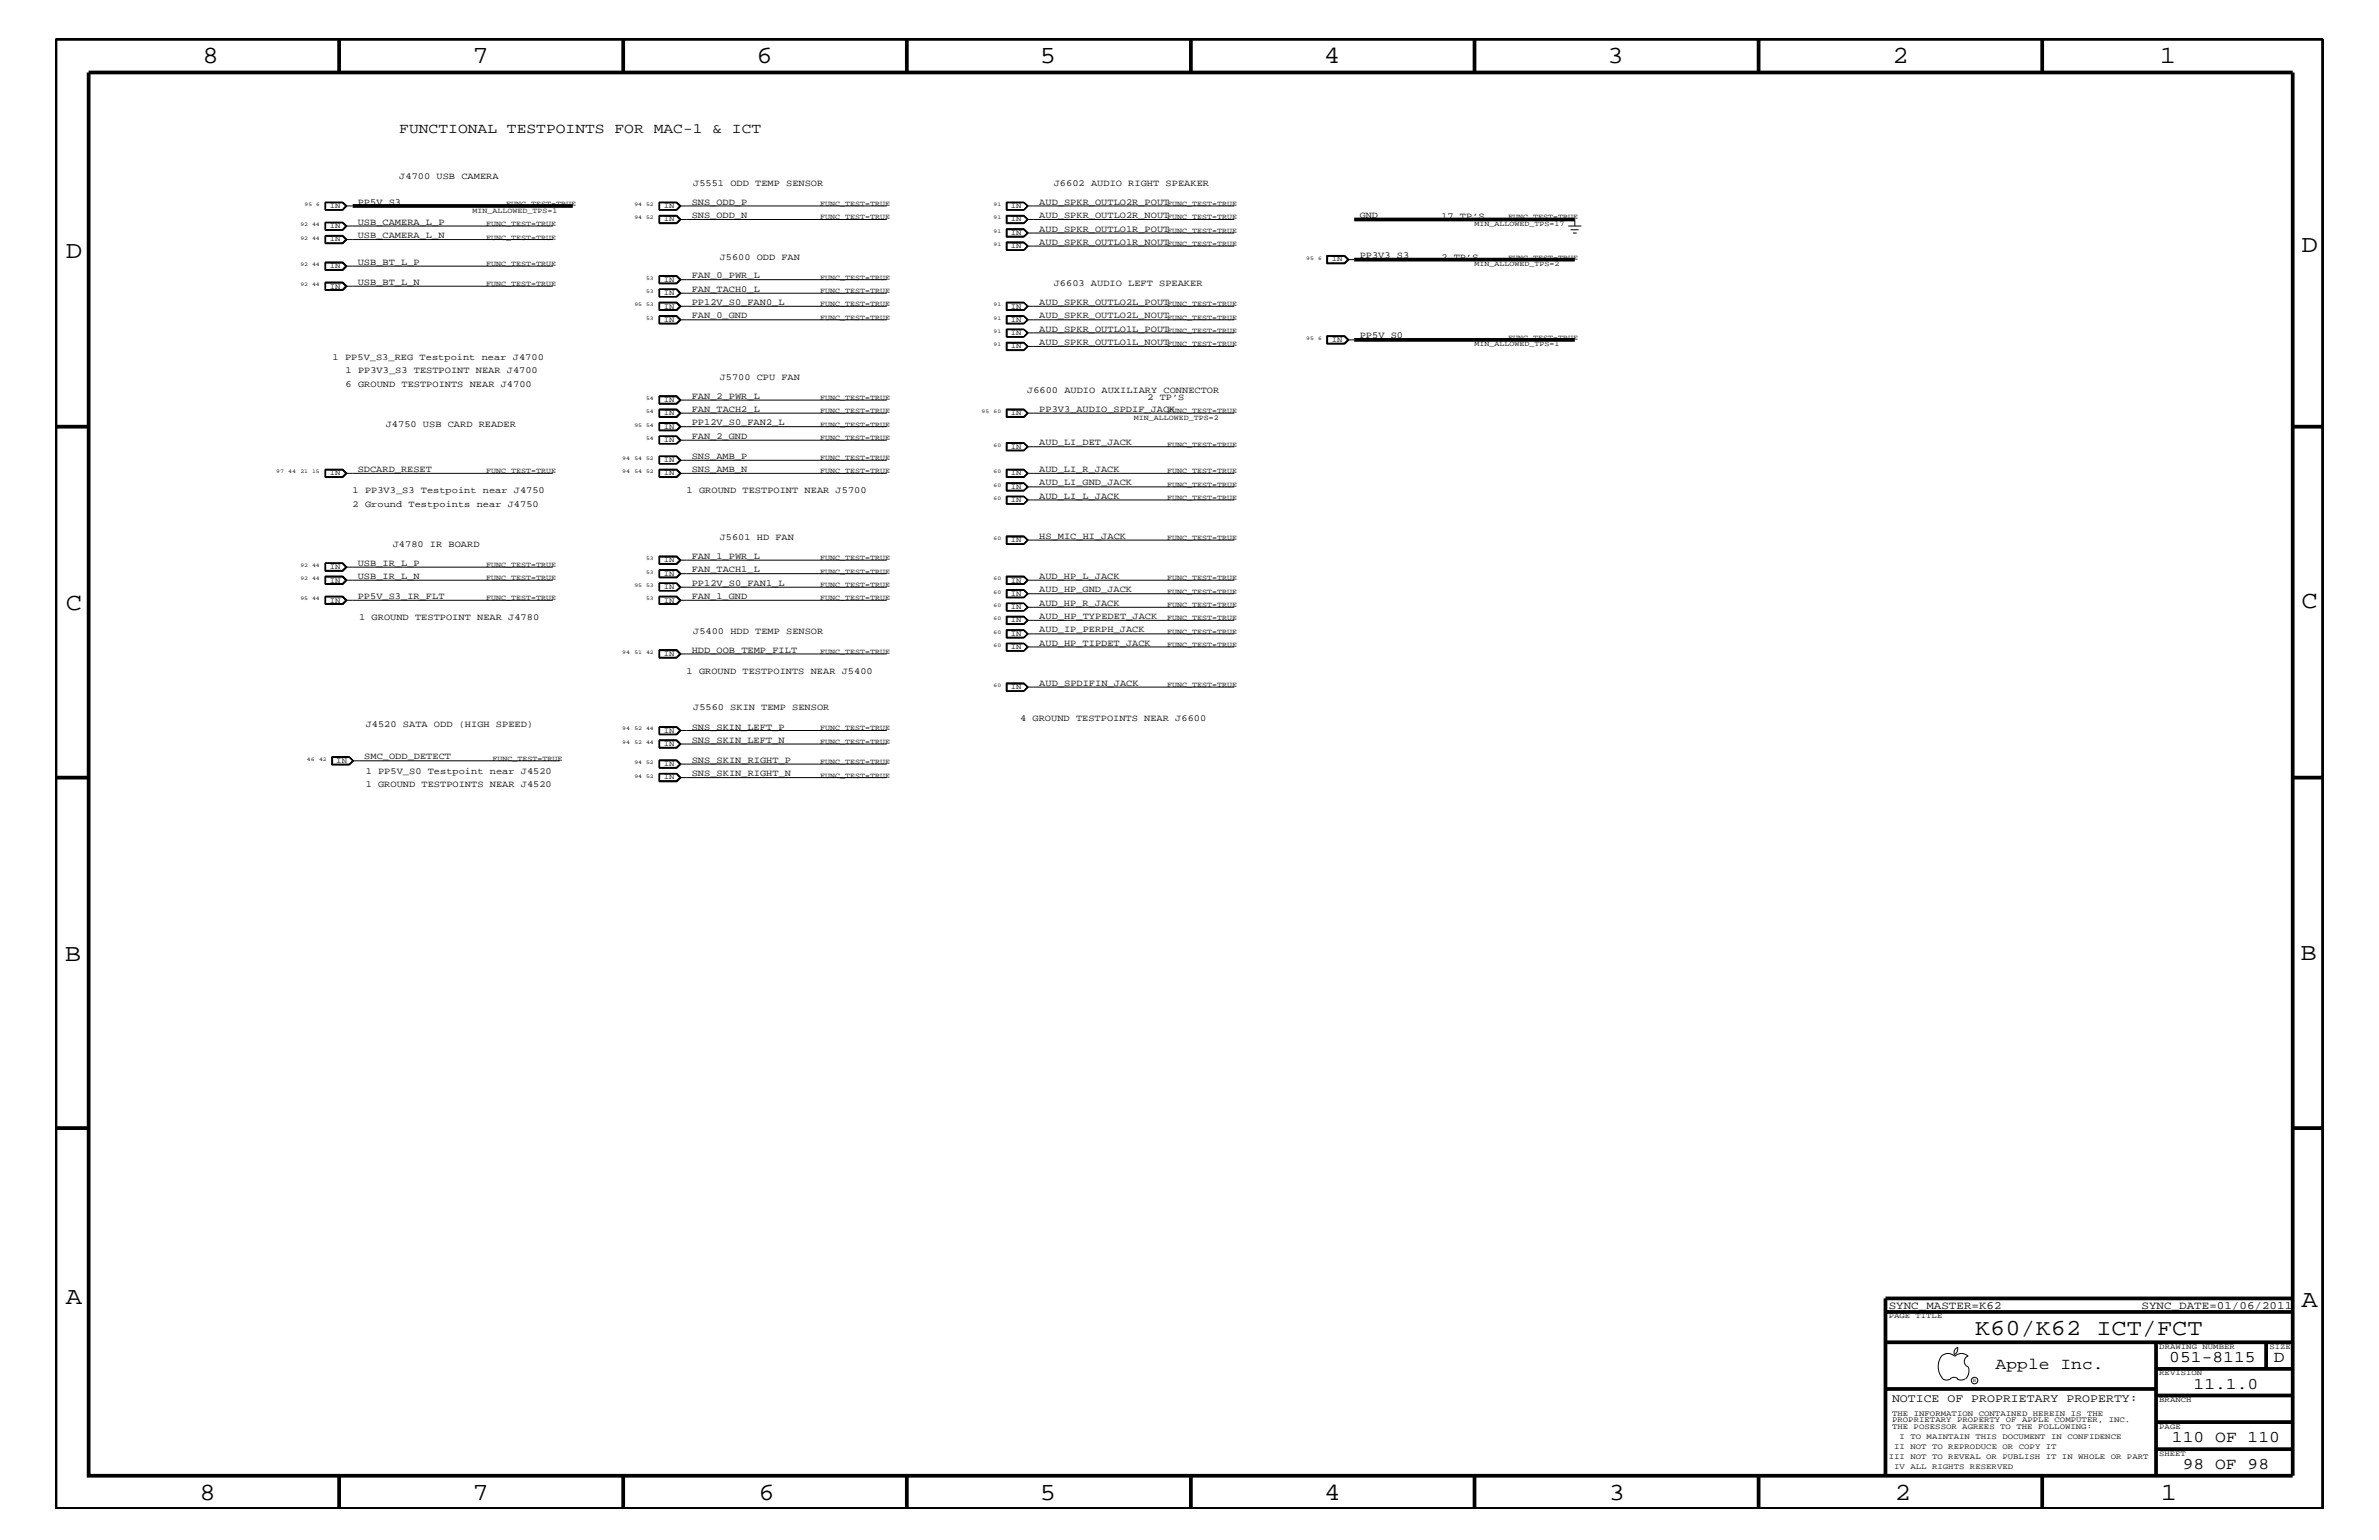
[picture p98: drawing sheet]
<svg xmlns="http://www.w3.org/2000/svg" width="432mm" height="279mm" viewBox="0 0 432 279" stroke-linecap="round" stroke-linejoin="round" font-family="sans-serif">
<defs><g id="words">
<g font-size="4.5">
<text x="36.7" y="11.5">8</text>
<text x="85.8" y="11.5">7</text>
<text x="137.3" y="11.5">6</text>
<text x="188.7" y="11.5">5</text>
<text x="240.3" y="11.5">4</text>
<text x="291.8" y="11.5">3</text>
<text x="343.5" y="11.5">2</text>
<text x="392" y="11.5">1</text>
<text x="11.9" y="46.8">D</text>
<text x="417.7" y="45.7">D</text>
<text x="11.9" y="110.6">C</text>
<text x="417.7" y="110.3">C</text>
<text x="11.8" y="174.3">B</text>
<text x="417.6" y="174.2">B</text>
<text x="11.9" y="236.7">A</text>
<text x="417.7" y="237.1">A</text>
<text x="36.2" y="272.1">8</text>
<text x="85.8" y="272.1">7</text>
<text x="137.7" y="272.1">6</text>
<text x="188.7" y="272.1">5</text>
<text x="240.4" y="272.1">4</text>
<text x="292" y="272.1">3</text>
<text x="343.9" y="272.1">2</text>
<text x="392.2" y="272.1">1</text>
</g>
<text font-size="4.1" x="358.5" y="242.3">K60/K62 ICT/FCT</text>
<g font-size="3">
<text x="362.2" y="248.4">Apple Inc.</text>
<text x="393.7" y="247.1">051-8115</text>
<text x="398.1" y="252">11.1.0</text>
<text x="412.7" y="247.1">D</text>
<text x="394.2" y="261.6">110 OF 110</text>
<text x="396.2" y="266.6">98 OF 98</text>
</g>
<text font-size="2.6" x="72.5" y="24.1">FUNCTIONAL TESTPOINTS FOR MAC-1 &amp; ICT</text>
<text font-size="2.1" x="343.4" y="254.4">NOTICE OF PROPRIETARY PROPERTY:</text>
<g font-size="2">
<text x="342.8" y="237.4">SYNC_MASTER=K62</text>
<text x="388.7" y="237.4">SYNC_DATE=01/06/2011</text>
</g>
<g font-size="1.7">
<text x="72.5" y="32.5">J4700 USB CAMERA</text>
<text x="125.8" y="33.7">J5551 ODD TEMP SENSOR</text>
<text x="191.3" y="33.7">J6602 AUDIO RIGHT SPEAKER</text>
<text x="64.9" y="37.2">PP5V_S3</text>
<text x="64.9" y="40.8">USB_CAMERA_L_P</text>
<text x="125.6" y="39.6">SNS_ODD_N</text>
<text x="125.6" y="37.2">SNS_ODD_P</text>
<text x="188.6" y="37.2">AUD_SPKR_OUTLO2R_POUT</text>
<text x="188.6" y="39.6">AUD_SPKR_OUTLO2R_NOUT</text>
<text x="246.8" y="39.6">GND</text>
<text x="261.6" y="39.8">17 TP’S</text>
<text x="64.9" y="43.2">USB_CAMERA_L_N</text>
<text x="130.6" y="47.1">J5600 ODD FAN</text>
<text x="188.6" y="42">AUD_SPKR_OUTLO1R_POUT</text>
<text x="188.6" y="44.4">AUD_SPKR_OUTLO1R_NOUT</text>
<text x="246.8" y="46.8">PP3V3_S3</text>
<text x="261.6" y="47.1">2 TP’S</text>
<text x="64.9" y="48">USB_BT_L_P</text>
<text x="64.9" y="51.7">USB_BT_L_N</text>
<text x="125.6" y="50.5">FAN_0_PWR_L</text>
<text x="125.6" y="52.9">FAN_TACH0_L</text>
<text x="191.3" y="51.9">J6603 AUDIO LEFT SPEAKER</text>
<text x="125.6" y="55.3">PP12V_S0_FAN0_L</text>
<text x="125.6" y="57.8">FAN_0_GND</text>
<text x="188.6" y="55.3">AUD_SPKR_OUTLO2L_POUT</text>
<text x="188.6" y="57.8">AUD_SPKR_OUTLO2L_NOUT</text>
<text x="60.4" y="65.3">1 PP5V_S3_REG Testpoint near J4700</text>
<text x="188.6" y="62.6">AUD_SPKR_OUTLO1L_NOUT</text>
<text x="188.6" y="60.2">AUD_SPKR_OUTLO1L_POUT</text>
<text x="246.8" y="61.4">PP5V_S0</text>
<text x="62.7" y="67.7">1 PP3V3_S3 TESTPOINT NEAR J4700</text>
<text x="62.7" y="70.1">6 GROUND TESTPOINTS NEAR J4700</text>
<text x="130.6" y="68.9">J5700 CPU FAN</text>
<text x="186.4" y="71.3">J6600 AUDIO AUXILIARY CONNECTOR</text>
<text x="70" y="77.4">J4750 USB CARD READER</text>
<text x="125.6" y="72.3">FAN_2_PWR_L</text>
<text x="125.6" y="74.7">FAN_TACH2_L</text>
<text x="125.6" y="77.2">PP12V_S0_FAN2_L</text>
<text x="188.6" y="74.7">PP3V3_AUDIO_SPDIF_JACK</text>
<text x="208.3" y="72.6">2 TP’S</text>
<text x="125.6" y="83.3">SNS_AMB_P</text>
<text x="125.6" y="79.6">FAN_2_GND</text>
<text x="188.6" y="80.8">AUD_LI_DET_JACK</text>
<text x="64" y="89.5">1 PP3V3_S3 Testpoint near J4750</text>
<text x="64.9" y="85.6">SDCARD_RESET</text>
<text x="124.6" y="89.5">1 GROUND TESTPOINT NEAR J5700</text>
<text x="125.6" y="85.6">SNS_AMB_N</text>
<text x="188.6" y="85.6">AUD_LI_R_JACK</text>
<text x="188.6" y="88.1">AUD_LI_GND_JACK</text>
<text x="64" y="92">2 Ground Testpoints near J4750</text>
<text x="188.6" y="90.5">AUD_LI_L_JACK</text>
<text x="71.3" y="99.3">J4780 IR BOARD</text>
<text x="125.6" y="101.4">FAN_1_PWR_L</text>
<text x="130.6" y="98">J5601 HD FAN</text>
<text x="188.6" y="97.7">HS_MIC_HI_JACK</text>
<text x="64.9" y="105">USB_IR_L_N</text>
<text x="64.9" y="102.6">USB_IR_L_P</text>
<text x="125.6" y="106.3">PP12V_S0_FAN1_L</text>
<text x="125.6" y="103.8">FAN_TACH1_L</text>
<text x="188.6" y="105">AUD_HP_L_JACK</text>
<text x="188.6" y="107.5">AUD_HP_GND_JACK</text>
<text x="64.9" y="108.7">PP5V_S3_IR_FLT</text>
<text x="65.2" y="112.6">1 GROUND TESTPOINT NEAR J4780</text>
<text x="125.6" y="108.7">FAN_1_GND</text>
<text x="188.6" y="112.3">AUD_HP_TYPEDET_JACK</text>
<text x="188.6" y="109.9">AUD_HP_R_JACK</text>
<text x="125.6" y="118.4">HDD_OOB_TEMP_FILT</text>
<text x="125.8" y="115">J5400 HDD TEMP SENSOR</text>
<text x="188.6" y="117.2">AUD_HP_TIPDET_JACK</text>
<text x="188.6" y="114.8">AUD_IP_PERPH_JACK</text>
<text x="124.6" y="122.3">1 GROUND TESTPOINTS NEAR J5400</text>
<text x="188.6" y="124.4">AUD_SPDIFIN_JACK</text>
<text x="66.4" y="131.9">J4520 SATA ODD (HIGH SPEED)</text>
<text x="125.8" y="128.9">J5560 SKIN TEMP SENSOR</text>
<text x="185.2" y="130.8">4 GROUND TESTPOINTS NEAR J6600</text>
<text x="66.1" y="137.8">SMC_ODD_DETECT</text>
<text x="125.6" y="134.7">SNS_SKIN_LEFT_N</text>
<text x="125.6" y="132.4">SNS_SKIN_LEFT_P</text>
<text x="66.4" y="140.4">1 PP5V_S0 Testpoint near J4520</text>
<text x="66.4" y="142.9">1 GROUND TESTPOINTS NEAR J4520</text>
<text x="125.6" y="138.4">SNS_SKIN_RIGHT_P</text>
<text x="125.6" y="140.8">SNS_SKIN_RIGHT_N</text>
</g>
<g font-size="1.4">
<text x="59.9" y="41.4">IN</text>
<text x="59.9" y="37.8">IN</text>
<text x="85.8" y="38.6">MIN_ALLOWED_TPS=1</text>
<text x="88.2" y="41">FUNC_TEST=TRUE</text>
<text x="91.9" y="37.4">FUNC_TEST=TRUE</text>
<text x="120.5" y="37.8">IN</text>
<text x="120.5" y="40.2">IN</text>
<text x="148.8" y="39.8">FUNC_TEST=TRUE</text>
<text x="148.8" y="37.4">FUNC_TEST=TRUE</text>
<text x="183.5" y="37.8">IN</text>
<text x="183.5" y="40.2">IN</text>
<text x="211.8" y="37.4">FUNC_TEST=TRUE</text>
<text x="211.8" y="39.8">FUNC_TEST=TRUE</text>
<text x="267.6" y="41">MIN_ALLOWED_TPS=17</text>
<text x="273.7" y="39.8">FUNC_TEST=TRUE</text>
<text x="59.9" y="43.8">IN</text>
<text x="88.2" y="43.5">FUNC_TEST=TRUE</text>
<text x="183.5" y="42.6">IN</text>
<text x="183.5" y="45.1">IN</text>
<text x="211.8" y="42.3">FUNC_TEST=TRUE</text>
<text x="211.8" y="44.6">FUNC_TEST=TRUE</text>
<text x="241.7" y="47.4">IN</text>
<text x="273.7" y="47.1">FUNC_TEST=TRUE</text>
<text x="59.9" y="52.4">IN</text>
<text x="59.9" y="48.7">IN</text>
<text x="88.2" y="48.3">FUNC_TEST=TRUE</text>
<text x="88.2" y="51.9">FUNC_TEST=TRUE</text>
<text x="120.5" y="51.1">IN</text>
<text x="120.5" y="53.5">IN</text>
<text x="148.8" y="53.2">FUNC_TEST=TRUE</text>
<text x="148.8" y="50.7">FUNC_TEST=TRUE</text>
<text x="267.6" y="48.3">MIN_ALLOWED_TPS=2</text>
<text x="120.5" y="56">IN</text>
<text x="120.5" y="58.4">IN</text>
<text x="148.8" y="58">FUNC_TEST=TRUE</text>
<text x="148.8" y="55.6">FUNC_TEST=TRUE</text>
<text x="183.5" y="58.4">IN</text>
<text x="183.5" y="56">IN</text>
<text x="211.8" y="55.6">FUNC_TEST=TRUE</text>
<text x="211.8" y="58">FUNC_TEST=TRUE</text>
<text x="183.5" y="63.2">IN</text>
<text x="183.5" y="60.8">IN</text>
<text x="211.8" y="62.9">FUNC_TEST=TRUE</text>
<text x="211.8" y="60.4">FUNC_TEST=TRUE</text>
<text x="241.7" y="62">IN</text>
<text x="267.6" y="62.9">MIN_ALLOWED_TPS=1</text>
<text x="273.7" y="61.7">FUNC_TEST=TRUE</text>
<text x="120.5" y="72.9">IN</text>
<text x="120.5" y="75.4">IN</text>
<text x="120.5" y="77.8">IN</text>
<text x="148.8" y="72.6">FUNC_TEST=TRUE</text>
<text x="148.8" y="75">FUNC_TEST=TRUE</text>
<text x="148.8" y="77.4">FUNC_TEST=TRUE</text>
<text x="183.5" y="75.4">IN</text>
<text x="205.8" y="76.2">MIN_ALLOWED_TPS=2</text>
<text x="211.8" y="75">FUNC_TEST=TRUE</text>
<text x="120.5" y="80.2">IN</text>
<text x="120.5" y="83.8">IN</text>
<text x="148.8" y="79.9">FUNC_TEST=TRUE</text>
<text x="148.8" y="83.5">FUNC_TEST=TRUE</text>
<text x="183.5" y="81.4">IN</text>
<text x="211.8" y="81.1">FUNC_TEST=TRUE</text>
<text x="59.9" y="86.2">IN</text>
<text x="88.2" y="85.9">FUNC_TEST=TRUE</text>
<text x="120.5" y="86.2">IN</text>
<text x="148.8" y="85.9">FUNC_TEST=TRUE</text>
<text x="183.5" y="86.2">IN</text>
<text x="183.5" y="88.7">IN</text>
<text x="211.8" y="85.9">FUNC_TEST=TRUE</text>
<text x="211.8" y="88.3">FUNC_TEST=TRUE</text>
<text x="183.5" y="91.1">IN</text>
<text x="211.8" y="90.7">FUNC_TEST=TRUE</text>
<text x="148.8" y="101.6">FUNC_TEST=TRUE</text>
<text x="183.5" y="98.4">IN</text>
<text x="211.8" y="98">FUNC_TEST=TRUE</text>
<text x="59.9" y="105.7">IN</text>
<text x="59.9" y="103.2">IN</text>
<text x="88.2" y="105.3">FUNC_TEST=TRUE</text>
<text x="88.2" y="102.9">FUNC_TEST=TRUE</text>
<text x="120.5" y="106.9">IN</text>
<text x="120.5" y="102.1">IN</text>
<text x="120.5" y="104.4">IN</text>
<text x="148.8" y="106.5">FUNC_TEST=TRUE</text>
<text x="148.8" y="104.1">FUNC_TEST=TRUE</text>
<text x="183.5" y="105.7">IN</text>
<text x="211.8" y="105.3">FUNC_TEST=TRUE</text>
<text x="211.8" y="107.7">FUNC_TEST=TRUE</text>
<text x="59.9" y="109.3">IN</text>
<text x="88.2" y="108.9">FUNC_TEST=TRUE</text>
<text x="120.5" y="109.3">IN</text>
<text x="148.8" y="108.9">FUNC_TEST=TRUE</text>
<text x="183.5" y="108.1">IN</text>
<text x="183.5" y="110.5">IN</text>
<text x="183.5" y="112.9">IN</text>
<text x="211.8" y="112.6">FUNC_TEST=TRUE</text>
<text x="211.8" y="110.2">FUNC_TEST=TRUE</text>
<text x="120.5" y="119">IN</text>
<text x="148.8" y="118.6">FUNC_TEST=TRUE</text>
<text x="183.5" y="115.3">IN</text>
<text x="183.5" y="117.8">IN</text>
<text x="211.8" y="117.4">FUNC_TEST=TRUE</text>
<text x="211.8" y="115">FUNC_TEST=TRUE</text>
<text x="183.5" y="125.1">IN</text>
<text x="211.8" y="124.7">FUNC_TEST=TRUE</text>
<text x="120.5" y="135.3">IN</text>
<text x="120.5" y="133">IN</text>
<text x="148.8" y="135">FUNC_TEST=TRUE</text>
<text x="148.8" y="132.5">FUNC_TEST=TRUE</text>
<text x="61" y="138.4">IN</text>
<text x="89.4" y="138">FUNC_TEST=TRUE</text>
<text x="120.5" y="139">IN</text>
<text x="120.5" y="141.4">IN</text>
<text x="148.8" y="138.6">FUNC_TEST=TRUE</text>
<text x="148.8" y="141.1">FUNC_TEST=TRUE</text>
<text x="342.8" y="239.2">PAGE TITLE</text>
<text x="391.9" y="244.7">DRAWING NUMBER</text>
<text x="411.9" y="244.7">SIZE</text>
<text x="391.9" y="249.5">REVISION</text>
<text x="343.4" y="256.8">THE INFORMATION CONTAINED HEREIN IS THE</text>
<text x="391.9" y="254.4">BRANCH</text>
<text x="343.4" y="259.3">THE POSESSOR AGREES TO THE FOLLOWING:</text>
<text x="343.4" y="258">PROPRIETARY PROPERTY OF APPLE COMPUTER, INC.</text>
<text x="343.8" y="262.9">II NOT TO REPRODUCE OR COPY IT</text>
<text x="344.8" y="261.1">I TO MAINTAIN THIS DOCUMENT IN CONFIDENCE</text>
<text x="391.9" y="259.3">PAGE</text>
<text x="342.8" y="264.7">III NOT TO REVEAL OR PUBLISH IT IN WHOLE OR PART</text>
<text x="343.8" y="266.6">IV ALL RIGHTS RESERVED</text>
<text x="391.9" y="264.1">SHEET</text>
</g>
<g font-size="1">
<text x="54.5" y="41">92 44</text>
<text x="55.3" y="37.4">95 6</text>
<text x="115.1" y="37.4">94 52</text>
<text x="115.1" y="39.8">94 52</text>
<text x="180.3" y="37.4">91</text>
<text x="180.3" y="39.8">91</text>
<text x="54.5" y="43.5">92 44</text>
<text x="180.3" y="42.3">91</text>
<text x="180.3" y="44.6">91</text>
<text x="237.1" y="47.1">95</text>
<text x="239.3" y="47.1">6</text>
<text x="54.5" y="51.9">92 44</text>
<text x="54.5" y="48.3">92 44</text>
<text x="117.3" y="50.7">53</text>
<text x="117.3" y="53.2">53</text>
<text x="115.1" y="55.6">95 53</text>
<text x="117.3" y="58">53</text>
<text x="180.3" y="58">91</text>
<text x="180.3" y="55.6">91</text>
<text x="180.3" y="62.9">91</text>
<text x="180.3" y="60.4">91</text>
<text x="237.1" y="61.7">95</text>
<text x="239.3" y="61.7">6</text>
<text x="115.1" y="77.4">95 54</text>
<text x="117.3" y="72.6">54</text>
<text x="117.3" y="75">54</text>
<text x="178.1" y="75">95</text>
<text x="180.3" y="75">60</text>
<text x="112.9" y="83.5">94</text>
<text x="115.1" y="83.5">54 52</text>
<text x="117.3" y="79.9">54</text>
<text x="180.3" y="81.1">60</text>
<text x="50.1" y="85.9">97</text>
<text x="52.3" y="85.9">44</text>
<text x="54.5" y="85.9">21 15</text>
<text x="112.9" y="85.9">94</text>
<text x="115.1" y="85.9">54 52</text>
<text x="180.3" y="85.9">60</text>
<text x="180.3" y="88.3">60</text>
<text x="180.3" y="90.7">60</text>
<text x="117.3" y="101.6">53</text>
<text x="180.3" y="98">60</text>
<text x="54.5" y="105.3">92 44</text>
<text x="54.5" y="102.9">92 44</text>
<text x="115.1" y="106.5">95 53</text>
<text x="117.3" y="104.1">53</text>
<text x="180.3" y="105.3">60</text>
<text x="180.3" y="107.7">60</text>
<text x="54.5" y="108.9">95 44</text>
<text x="117.3" y="108.9">53</text>
<text x="180.3" y="110.2">60</text>
<text x="180.3" y="112.6">60</text>
<text x="112.9" y="118.6">94</text>
<text x="115.1" y="118.6">51 42</text>
<text x="180.3" y="115">60</text>
<text x="180.3" y="117.4">60</text>
<text x="180.3" y="124.7">60</text>
<text x="112.9" y="135">94</text>
<text x="112.9" y="132.5">94</text>
<text x="115.1" y="135">52 44</text>
<text x="115.1" y="132.5">52 44</text>
<text x="55.7" y="138">46</text>
<text x="57.9" y="138">42</text>
<text x="115.1" y="138.6">94 52</text>
<text x="115.1" y="141.1">94 52</text>
<text x="358.1" y="250.7">R</text>
</g>
</g></defs>
<g fill="none" stroke="#000" stroke-width=".18">
<path d="M62.1 36.8h-3v1.2h3M62.1 36.8l.7 .6-.7 .6M62.1 36.8l.6 .6M62.2 36.7h-3.2v1.4h3.2M62.2 36.7l.8 .7-.8 .7M62.2 36.7l.7 .7-.7 .7M62.7 37.4h1.3M62.7 37.4l-.6 .6M119.6 39.1h3.3l.7 .7-.7 .8h-3.3zM119.6 39.1h3.3l.6 .7-.6 .7h-3.3M119.7 39.1v1.4M119.7 39.2h3.1l.6 .6"/>
<path d="M122.8 36.8h-3.1v1.2h3.1M122.8 36.8l.6 .6-.6 .6M122.8 36.8l.6 .6M122.8 39.1l.6 .7-.6 .7M122.9 36.7h-3.3v1.4h3.3M122.9 36.7l.7 .7-.7 .7M122.9 36.7l.6 .7-.6 .7M123.4 39.8l-.6 .6h-3.1M123.4 37.4l-.6 .6M123.4 37.4h37.6M123.4 39.8h37.6M182.6 36.7h3.2l.8 .7-.8 .7h-3.2z"/>
<path d="M182.6 39.1h3.2l.8 .7-.8 .8h-3.2zM182.7 38h3.1M182.7 36.8h3.1M182.7 36.7v1.4M182.8 39.2h3l.6 .6-.6 .6h-3zM182.8 36.8v1.2M185.8 39.1h-3.1v1.4h3.1M185.8 36.8l.7 .6-.7 .6M185.8 36.8l.6 .6M185.8 39.1l.7 .7-.7 .7M185.8 39.1l.8 .7M186.4 37.4h37.6"/>
<path d="M186.4 39.8h37.6M186.4 37.4l-.6 .6M186.6 39.8l-.8 .7M285.8 39.8v1.2M59 42.7h3.2l.8 .8-.8 .7h-3.2zM59 47.5h3.2l.8 .8-.8 .8h-3.2zM59 51.2h3.2l.8 .7-.8 .8h-3.2zM59 42.8h3.2l.7 .7-.7 .6h-3.2M59 51.3h3.2l.7 .6-.7 .8M59 47.6h3.2l.7 .7-.7 .8M59.1 42.8v1.3M59.1 47.7h3l.7 .6-.7 .7h-3z"/>
<path d="M59.1 51.3h3l.7 .6-.7 .7h-3zM59.1 42.9h3l.6 .6M62.1 40.4h-3v1.3h3M62.1 42.8l.7 .7-.7 .6M62.1 40.4l.7 .6-.7 .7M62.1 40.4l.6 .6M62.1 51.3l.6 .6M62.1 47.7l.6 .6M62.2 40.3h-3.2v1.5h3.2M62.2 40.3l.8 .7-.8 .8M62.2 40.3l.7 .7-.7 .8M62.7 43.5l-.6 .6h-3"/>
<path d="M62.7 43.5h37.6M62.7 41h37.6M62.7 41l-.6 .7M62.7 51.9l-.6 .6h-3M62.7 51.9h37.6M62.7 48.3l-.6 .6h-3M62.7 48.3h37.6M119.6 50h3.3l.7 .7-.7 .8h-3.3zM119.6 54.8h3.3l.7 .8-.7 .7h-3.3zM119.6 57.3h3.3l.7 .7-.7 .8h-3.3zM119.6 50.1h3.3l.6 .6-.6 .7h-3.3M119.6 54.9h3.3l.6 .7-.6 .7"/>
<path d="M119.6 57.3h3.3l.6 .7-.6 .7h-3.3M119.7 50.1v1.3M119.7 54.9v1.3h3.1l.6-.6-.6-.7M119.7 57.3v1.4M119.7 50.2h3.1l.6 .5M119.7 55h3.1l.6 .6M119.7 57.4h3.1l.6 .6M122.8 52.5h-3.1v1.3h3.1M122.8 50.1l.6 .6-.6 .7M122.8 52.5l.6 .7-.6 .6M122.8 52.5l.6 .7M122.8 57.3l.6 .7-.6 .7"/>
<path d="M122.9 52.4h-3.3v1.5h3.3M122.9 52.4l.7 .8-.7 .7M122.9 52.4l.6 .8-.6 .7M123.4 50.7l-.6 .6h-3.1M123.4 50.7h37.6M123.4 53.2l-.6 .6M123.4 53.2h37.6M123.4 55.6l-.6 .6h-3.1M123.4 55.6h37.6M123.4 58l-.6 .6h-3.1M123.4 58h37.6M182.6 54.8h3.2l.8 .8-.8 .7h-3.2z"/>
<path d="M182.6 57.3h3.2l.8 .7-.8 .8h-3.2zM182.6 41.5h3.2l.8 .8-.8 .7h-3.2zM182.6 43.9h3.2l.8 .7-.8 .8h-3.2zM182.6 59.7h3.2l.8 .7-.8 .8h-3.2zM182.7 44.1h3.1M182.7 42.9h3.1M182.7 41.5v1.5h3.1l.8-.7M182.7 59.7v1.5M182.7 41.6h3.1l.7 .7-.7 .6M182.7 45.3h3.1M182.7 59.8h3.1M182.8 55h3l.6 .6-.6 .6h-3z"/>
<path d="M182.8 57.4h3l.6 .6-.6 .6h-3zM182.8 44.1v1.2M182.8 59.8v1.3M185.8 54.9h-3.1v1.4M185.8 54.9l.7 .7-.7 .6h-3.1M185.8 57.3h-3.1v1.4h3.1M185.8 44.1l.7 .5-.7 .7M185.8 44.1l.6 .5M185.8 57.3l.7 .7-.7 .7M185.8 57.3l.8 .7M185.8 54.9l.8 .7M185.8 59.8l.7 .6-.7 .7"/>
<path d="M185.8 59.8l.6 .6M186.4 42.3l-.6-.6h-3v1.2M186.4 42.3h37.6M186.4 55.6h37.6M186.4 58h37.6M186.4 42.3l-.6 .6M186.4 44.6l-.6 .7M186.4 44.6h37.6M186.6 44.6l-.8-.6h-3.1v1.4M186.6 58l-.8 .7M240.8 46.3h3.3l.8 .8-.8 .8h-3.3zM241 46.4v1.4"/>
<path d="M241 46.5h3l.6 .6M244 46.4l.7 .7-.7 .7M244 46.4l.8 .7-.8 .7M244 46.4h-3.1v1.4h3.1M244.6 47.1l-.6 .6h-3M244.6 47.1h1.2M284.6 41h2.4M285.1 41.7h1.4M285.5 42.3h.7M119.6 71.8h3.3l.7 .8-.7 .7h-3.3zM119.6 74.2h3.3l.7 .8-.7 .7h-3.3zM119.6 76.7h3.3l.7 .7-.7 .8h-3.3z"/>
<path d="M119.6 74.3h3.3l.6 .7-.6 .7M119.6 76.7h3.3l.6 .7-.6 .7h-3.3M119.7 71.9h3.1l.6 .7-.6 .6h-3.1zM119.7 74.4h3.1l.6 .6-.6 .6h-3.1zM119.7 76.7v1.4M119.7 72h3.1l.6 .6M119.7 76.8h3.1l.6 .6M122.8 79.2h-3.1v1.3h3.1M122.8 74.4l.6 .6M122.8 79.2l.6 .7-.6 .6M122.8 79.2l.6 .7M122.8 76.7l.6 .7-.6 .7"/>
<path d="M122.9 79.1h-3.3v1.4h3.3M122.9 71.8l.6 .8-.6 .7h-3.3M122.9 79.1l.7 .8-.7 .6M122.9 79.1l.6 .8-.6 .6M123.4 72.6l-.6 .6M123.4 72.6h37.6M123.4 75l-.6 .6h-3.1M123.4 75h37.6M123.4 79.9l-.6 .6M123.4 79.9h37.6M123.4 77.4l-.6 .6h-3.1M123.4 77.4h37.6"/>
<path d="M182.6 74.2h3.2l.8 .8-.8 .7h-3.2zM182.6 62.1h3.2l.8 .8-.8 .7h-3.2zM182.7 74.4h3.1M182.7 61.1h3.1M182.8 74.4v1.2h3l.6-.6M182.8 62.3h3l.6 .6-.6 .5h-3zM185.8 74.4l.7 .6-.7 .6h-3.1M185.8 62.2h-3.1v1.3h3.1M185.8 62.2l.7 .7-.7 .6M185.8 62.2l.8 .7M185.8 74.4l.6 .6M186.4 75h37.6"/>
<path d="M186.4 62.9h37.6M186.4 60.4l-.6 .7M186.4 60.4h37.6M186.6 75l-.8-.7h-3.1v1.4M186.6 62.9l-.8 .6M240.8 60.9h3.3l.8 .8-.8 .7h-3.3zM241 61v1.3M241 61.1h3l.6 .6M244 61h-3.1v1.3h3.1M244 61l.7 .7-.7 .6M244 61l.8 .7-.8 .6M244.6 61.7l-.6 .6h-3"/>
<path d="M244.6 61.7h1.2M59 85.1h3.2l.8 .8-.8 .7h-3.2zM59 85.2h3.2l.7 .7-.7 .7h-3.2M59.1 85.2v1.4M59.1 85.3h3l.6 .6M62.1 85.2l.7 .7-.7 .7M62.7 85.9l-.6 .6h-3M62.7 85.9h37.6M119.6 85.1h3.3l.7 .8-.7 .7h-3.3zM119.6 85.2h3.3l.6 .7-.6 .7h-3.3M119.7 85.2v1.4M119.7 85.3h3.1l.6 .6"/>
<path d="M122.8 82.8h-3.1v1.3h3.1M122.8 82.8l.6 .7-.6 .6M122.8 82.8l.6 .7M122.8 85.2l.6 .7-.6 .7M122.9 82.7h-3.3v1.5h3.3M122.9 82.7l.7 .8-.7 .7M122.9 82.7l.6 .8-.6 .7M123.4 85.9l-.6 .6h-3.1M123.4 85.9h37.6M123.4 83.5l-.6 .6M123.4 83.5h37.6M182.6 80.3h3.2l.8 .8-.8 .7h-3.2z"/>
<path d="M182.6 85.1h3.2l.8 .8-.8 .7h-3.2zM182.6 87.6h3.2l.8 .7-.8 .8h-3.2zM182.6 90h3.2l.8 .7-.8 .8h-3.2zM182.6 97.2h3.2l.8 .8-.8 .7h-3.2zM182.7 90v1.5M182.7 98.7h3.1M182.7 97.4h3.1M182.7 91.4h3.1M182.7 90.1h3.1M182.8 80.5h3l.6 .6-.6 .5h-3zM182.8 85.3h3l.6 .6-.6 .6h-3zM182.8 87.7h3l.6 .6-.6 .6h-3z"/>
<path d="M182.8 90.1v1.3M182.8 97.4v1.3M185.8 80.4h-3.1v1.3h3.1M185.8 85.2h-3.1v1.4h3.1M185.8 87.7h-3.1v1.3h3.1M185.8 80.4l.7 .7-.7 .6M185.8 80.4l.8 .7M185.8 85.2l.7 .7-.7 .7M185.8 85.2l.8 .7M185.8 97.4l.7 .6-.7 .7M185.8 97.4l.6 .6M185.8 87.7l.7 .6-.7 .7"/>
<path d="M185.8 87.7l.8 .6M185.8 90.1l.7 .6-.7 .7M185.8 90.1l.6 .6M186.4 85.9h37.6M186.4 81.1h37.6M186.4 98l-.6 .7M186.4 98h37.6M186.4 88.3h37.6M186.4 90.7l-.6 .7M186.4 90.7h37.6M186.6 98l-.8-.7h-3.1v1.4M186.6 81.1l-.8 .6"/>
<path d="M186.6 85.9l-.8 .7M186.6 88.3l-.8 .7M59 102.1h3.2l.8 .8-.8 .8h-3.2zM59 104.5h3.2l.8 .8-.8 .7h-3.2zM59 108.1h3.2l.8 .8-.8 .8h-3.2zM59 108.2h3.2l.7 .7-.7 .8M59 104.6h3.2l.7 .7-.7 .7M59.1 104.7h3l.7 .6-.7 .6h-3zM59.1 108.2v1.4h3l.7-.7-.7-.7M59.1 108.3h3l.6 .6M62.1 102.2h-3v1.3h3M62.1 104.7l.6 .6"/>
<path d="M62.1 102.2l.7 .7-.7 .6M62.1 102.2l.6 .7M62.2 102.1l.7 .8-.7 .7h-3.2M62.7 105.3l-.6 .6h-3M62.7 108.9l-.6 .6h-3M62.7 108.9h37.6M62.7 105.3h37.6M62.7 102.9l-.6 .6M62.7 102.9h37.6M119.6 103.3h3.3l.7 .8-.7 .7h-3.3zM119.6 103.4h3.3l.6 .7-.6 .7h-3.3M119.6 101h3.3l.6 .6-.6 .8"/>
<path d="M119.6 108.2h3.3l.6 .7-.6 .8M119.6 100.9h3.3l.7 .7-.7 .8h-3.3zM119.6 108.1h3.3l.7 .8-.7 .8h-3.3zM119.6 117.9h3.3l.7 .7-.7 .8h-3.3zM119.7 101h3.1l.6 .6-.6 .7h-3.1zM119.7 103.4v1.4M119.7 108.2v1.4h3.1l.6-.7-.6-.7M119.7 119.3v-1.3h3.1l.6 .6-.6 .7M119.7 103.5h3.1l.6 .6M119.7 108.3h3.1l.6 .6M119.7 118.1h3.1l.6 .5M122.8 105.9h-3.1v1.2h3.1"/>
<path d="M122.8 105.9l.6 .6-.6 .6M122.8 105.9l.6 .6M122.8 101l.6 .6M122.8 103.4l.6 .7-.6 .7M122.9 105.8h-3.3v1.4h3.3M122.9 105.8l.7 .7-.7 .7M122.9 105.8l.6 .7-.6 .7M122.9 117.9l.6 .7-.6 .7h-3.3M123.4 106.5l-.6 .6M123.4 106.5h37.6M123.4 101.6l-.6 .6h-3.1M123.4 101.6h37.6"/>
<path d="M123.4 104.1l-.6 .6h-3.1M123.4 104.1h37.6M123.4 108.9l-.6 .6h-3.1M123.4 108.9h37.6M123.4 118.6l-.6 .6h-3.1M123.4 118.6h37.6M182.6 104.5h3.2l.8 .8-.8 .7h-3.2zM182.6 107h3.2l.8 .7-.8 .8h-3.2zM182.6 109.4h3.2l.8 .8-.8 .7h-3.2zM182.6 111.8h3.2l.8 .8-.8 .7h-3.2zM182.6 114.2h3.2l.8 .8-.8 .8h-3.2zM182.6 116.7h3.2l.8 .7-.8 .7h-3.2z"/>
<path d="M182.7 104.7h3.1M182.7 109.5h3.1M182.7 109.4v1.5M182.7 116.7v1.4M182.7 118.1h3.1M182.7 110.8h3.1M182.7 116.8h3.1M182.8 107.1h3l.6 .6-.6 .6h-3zM182.8 104.7v1.2h3l.6-.6M182.8 109.5v1.3M182.8 112h3l.6 .6-.6 .5h-3zM182.8 114.4h3l.6 .6-.6 .6h-3z"/>
<path d="M182.8 116.8v1.3M185.8 104.7l.7 .6-.7 .6h-3.1M185.8 107h-3.1v1.4h3.1M185.8 111.9h-3.1v1.3h3.1M185.8 114.3h-3.1v1.4h3.1M185.8 104.7l.6 .6M185.8 107l.7 .7-.7 .7M185.8 107l.8 .7M185.8 109.5l.7 .7-.7 .6M185.8 109.5l.6 .7M185.8 111.9l.7 .7-.7 .6M185.8 111.9l.8 .7"/>
<path d="M185.8 114.3l.7 .7-.7 .7M185.8 114.3l.8 .7M185.8 116.8l.7 .6-.7 .7M185.8 116.8l.6 .6M186.4 105.3h37.6M186.4 107.7h37.6M186.4 110.2l-.6 .6M186.4 110.2h37.6M186.4 112.6h37.6M186.4 115h37.6M186.4 117.4l-.6 .7M186.4 117.4h37.6"/>
<path d="M186.6 105.3l-.8-.7h-3.1v1.4M186.6 107.7l-.8 .7M186.6 112.6l-.8 .6M186.6 115l-.8 .7M60.2 137.3h3.2l.8 .7-.8 .8h-3.2zM60.3 137.4h3.1l.7 .6-.7 .7h-3.1zM60.4 137.4h3l.6 .6-.6 .6h-3zM64 138h37.6M119.6 134.2h3.3l.7 .8-.7 .7h-3.3zM119.6 137.9h3.3l.7 .7-.7 .8h-3.3zM119.6 134.3h3.3l.6 .7-.6 .7h-3.3M119.6 138h3.3l.6 .6-.6 .7h-3.3"/>
<path d="M119.7 134.3v1.4M119.7 138v1.3M119.7 138h3.1l.6 .6M119.7 134.4h3.1l.6 .6M122.8 131.9h-3.1v1.3h3.1M122.8 134.3l.6 .7-.6 .7M122.8 131.9l.6 .6-.6 .7M122.8 131.9l.6 .6M122.8 138l.6 .6-.6 .7M122.9 131.9h-3.3v1.4h3.3M122.9 131.9l.7 .6-.7 .8M122.9 131.9l.6 .6-.6 .8"/>
<path d="M123.4 138.6h37.6M123.4 135l-.6 .6h-3.1M123.4 135h37.6M123.4 132.5l-.6 .7M123.4 132.5h37.6M123.4 138.6l-.6 .6h-3.1M182.6 123.9h3.2l.8 .8-.8 .7h-3.2zM182.7 125.3h3.1M182.7 124.1h3.1M182.8 124.1v1.2M185.8 124.1l.7 .6-.7 .6M185.8 124.1l.6 .6"/>
<path d="M186.4 124.7l-.6 .6M186.4 124.7h37.6M186.6 124.7l-.8-.7h-3.1v1.4M119.6 140.3h3.3l.7 .8-.7 .7h-3.3zM122.8 140.4h-3.1v1.3h3.1M122.8 140.4l.6 .7-.6 .6M122.8 140.4l.6 .7M122.9 140.3l.6 .8-.6 .7h-3.3M123.4 141.1l-.6 .6M123.4 141.1h37.6M352.3 246.1a1.69 1.69 0 0 1 2.5 0 1.72 1.72 0 0 1 2.4 0M352.4 246a3.2 3.2 0 0 0 .4 4.3l.8 .1 .4-.2"/>
<path d="M354 250.2l.7-.3 .7 .3M355.2 250.2l.7 .2 .7-.2M355.3 244.4v.3a1.18 1.18 0 0 1-.6 1.1M355.4 244.4a.99 .99 0 0 0-.6 1.4M357.2 246a1.04 1.04 0 0 0-.7 1 1.04 1.04 0 0 0 .7 1M357.3 248l.1 .7a2.11 2.11 0 0 1-.6 1.5"/>
<circle cx="358.4" cy="250.5" r=".59"/>
</g>
<g fill="none" stroke="#000" stroke-width=".68" stroke-linecap="butt">
<path d="M10.1 7.1h411.5v266.7h-411.5zM16.1 13.2h400v254.5h-400zM61.6 7.1v6.1M113.1 7.1v6.1M164.6 7.1v6.1M216.2 7.1v6.1M267.6 7.1v6.1M319.2 7.1v6.1M370.7 7.1v6.1M64 37.4h40M245.8 39.8h40M245.8 47.1h40"/>
<path d="M10.1 77.4h6M245.8 61.7h40M416.1 77.4h5.5M10.1 141.1h6M416.1 141.1h5.5M10.1 204.7h6M416.1 204.7h5.5M342.2 238h73.9M416.1 235.6h-73.9v32.1M342.2 243.5h73.9M342.2 252h49.1M391.3 243.5v24.2"/>
<path d="M391.3 258h24.8M391.3 253.2h24.8M391.3 248.4h24.8M411.3 243.5v4.9M61.6 267.7v6.1M113.1 267.7v6.1M164.6 267.7v6.1M216.2 268v5.8M267.6 267.7v6.1M319.2 267.7v6.1M370.7 267.7v6.1M391.3 262.9h24.8"/>
</g>
<use href="#words"/>
</svg>
